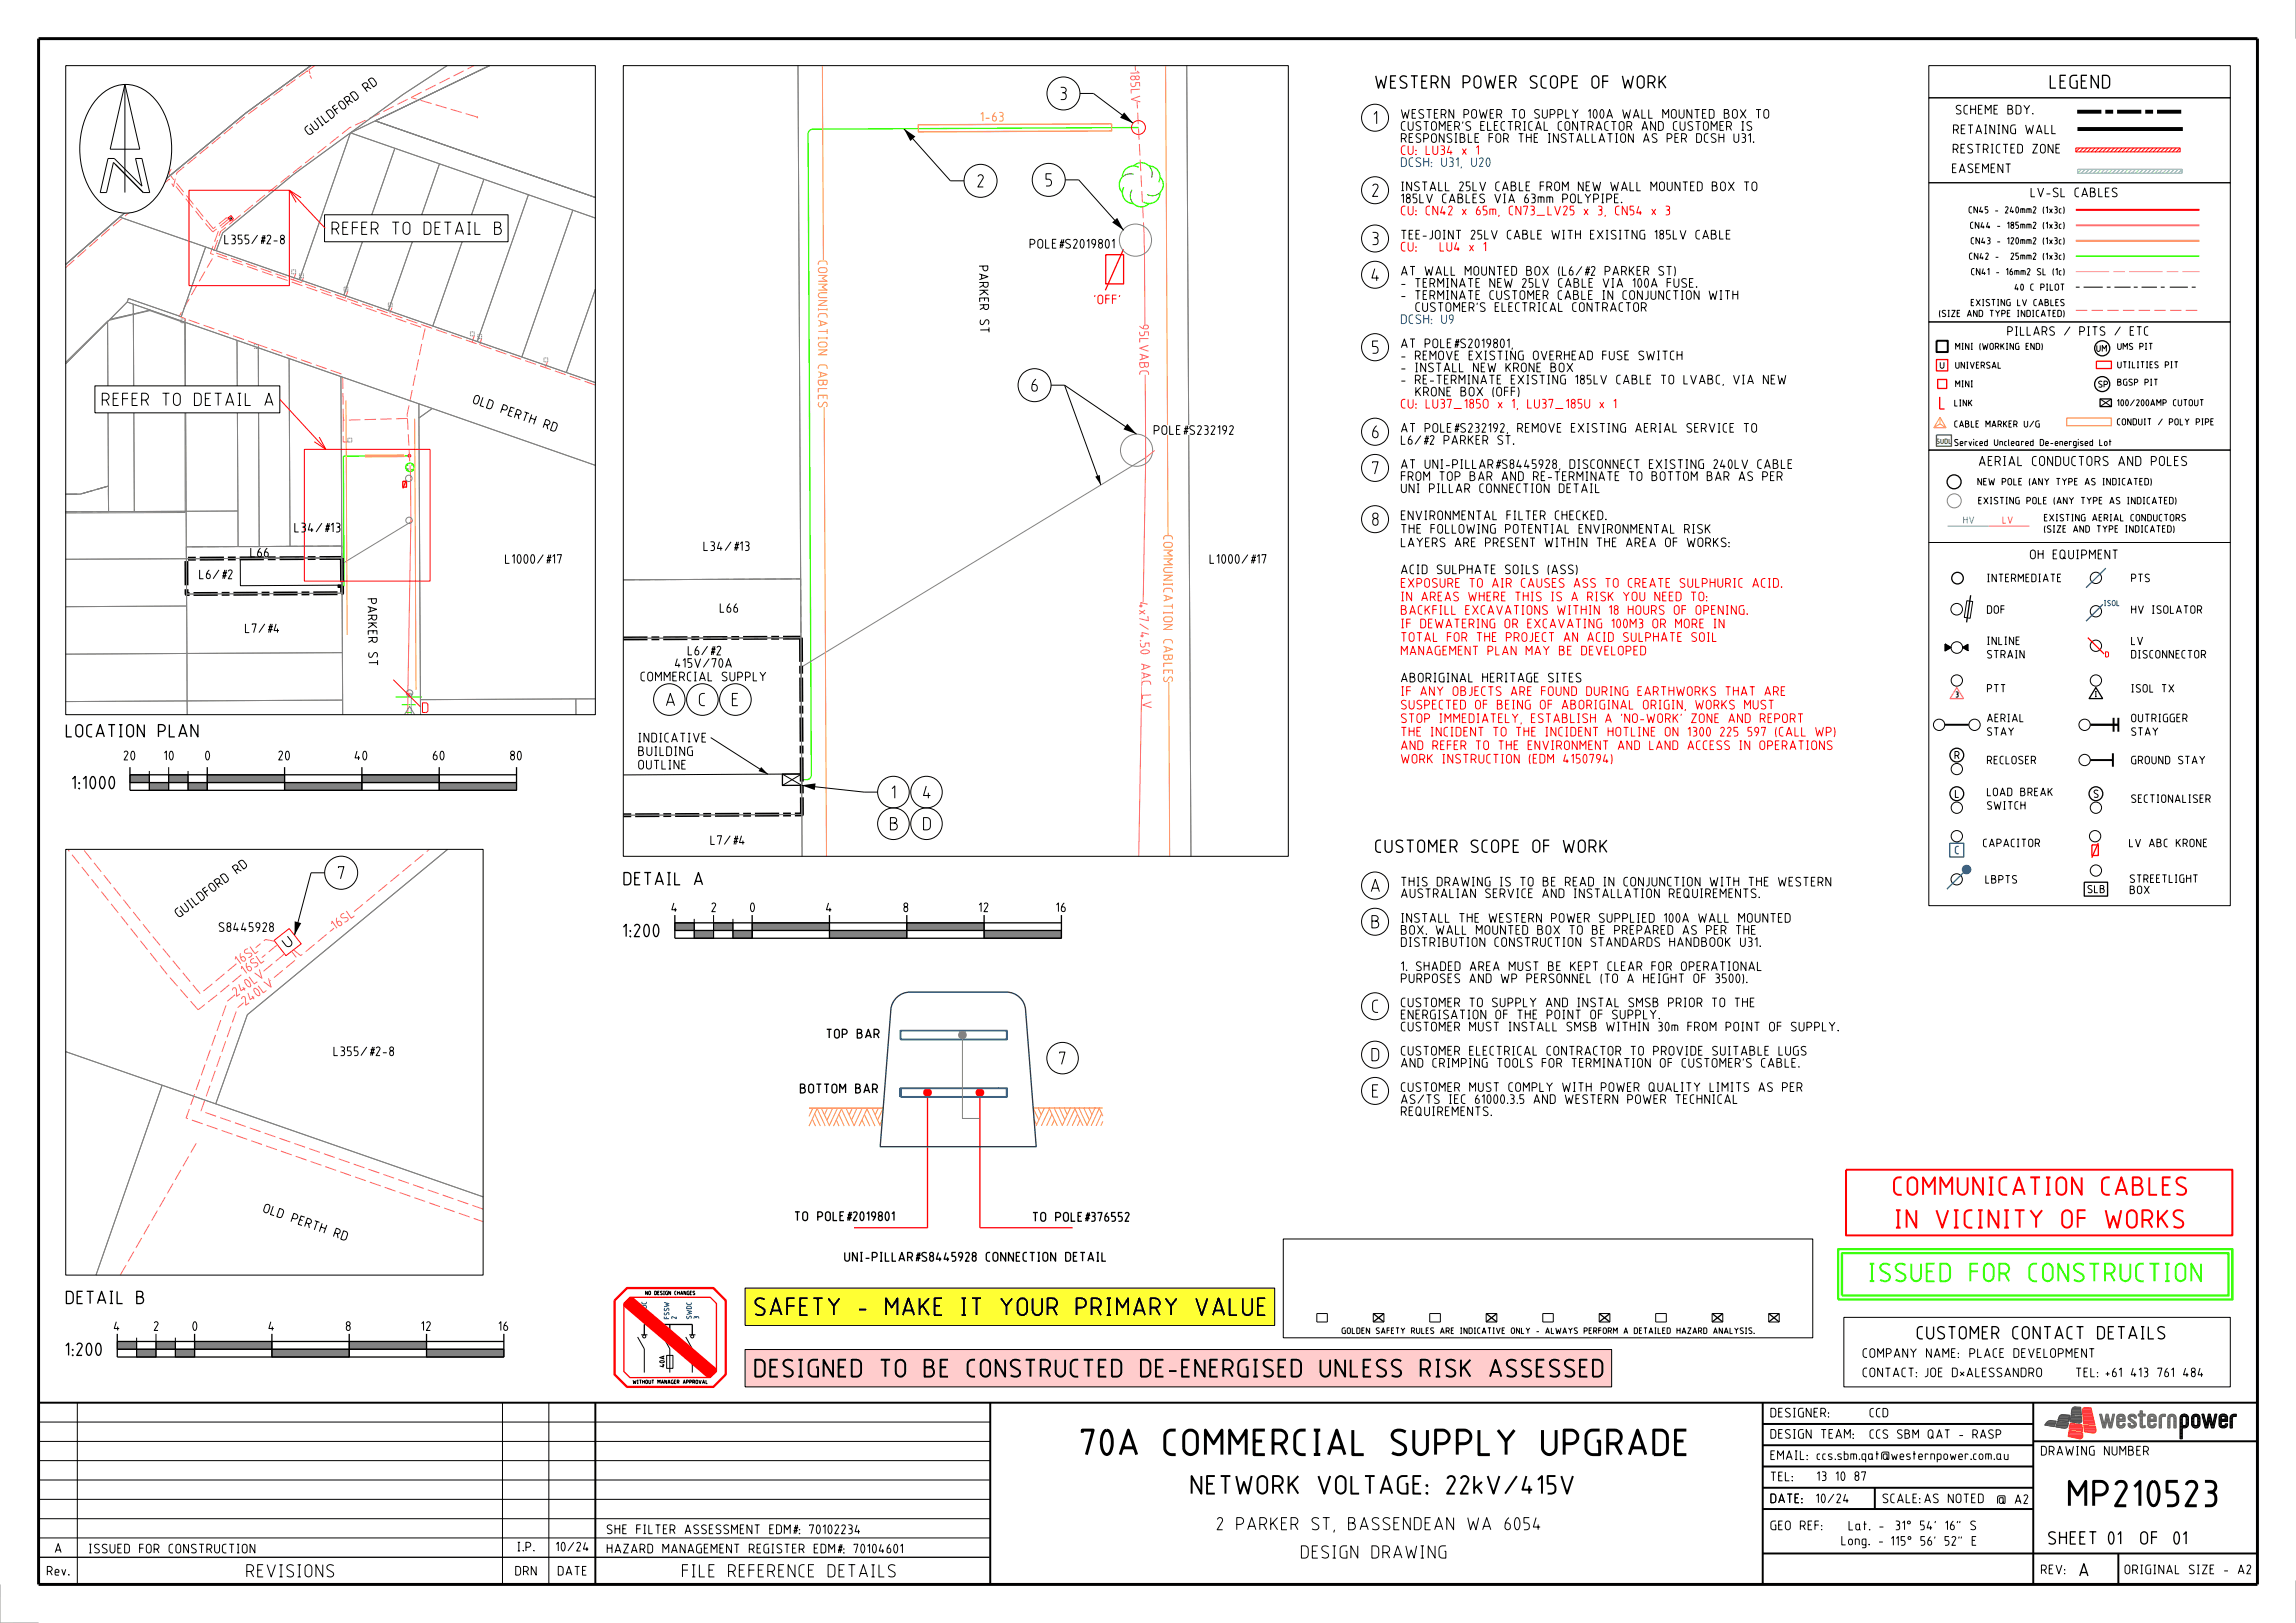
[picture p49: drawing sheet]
<svg xmlns="http://www.w3.org/2000/svg" width="594mm" height="420mm" viewBox="0 0 594 420" stroke-linecap="round" stroke-linejoin="round" font-family="sans-serif">
<defs><g id="words">
<g font-size="7">
<text x="274" y="376.7">70A COMMERCIAL SUPPLY UPGRADE</text>
<text x="532.5" y="390">MP210523</text>
</g>
<g font-size="5" fill="#f00">
<text x="489.8" y="309.4">COMMUNICATION CABLES</text>
<text x="490.3" y="317.9">IN VICINITY OF WORKS</text>
</g>
<text font-size="5" fill="#3f0" x="483.4" y="331.8">ISSUED FOR CONSTRUCTION</text>
<text font-size="5" x="292.2" y="386.7">NETWORK VOLTAGE: 22kV/415V</text>
<g font-size="4.8">
<text x="195.2" y="340.6">SAFETY - MAKE IT YOUR PRIMARY VALUE</text>
<text x="195.2" y="356.5">DESIGNED TO BE CONSTRUCTED DE-ENERGISED UNLESS RISK ASSESSED</text>
</g>
<text font-size="3.6" x="530.3" y="23">LEGEND</text>
<g font-size="3.5">
<text x="355.7" y="23">WESTERN POWER SCOPE OF WORK</text>
<text x="274.3" y="25.9">3</text>
<text x="355.3" y="32.2">1</text>
<text x="252.8" y="48.6">2</text>
<text x="270.4" y="48.3">5</text>
<text x="355" y="51">2</text>
<text x="85.7" y="60.8">REFER TO DETAIL B</text>
<text x="355" y="63.5">3</text>
<text x="354.8" y="72.8">4</text>
<text x="355" y="91.6">5</text>
<text x="266.8" y="101.4">6</text>
<text x="26.3" y="105.1">REFER TO DETAIL A</text>
<text x="355" y="113.5">6</text>
<text x="355" y="122.8">7</text>
<text x="355" y="136.1">8</text>
<text x="172.2" y="182.8">A</text>
<text x="180.8" y="182.8">C</text>
<text x="189.3" y="182.8">E</text>
<text x="17" y="190.8">LOCATION PLAN</text>
<text x="18.6" y="204.3">1:1000</text>
<text x="230.6" y="206.7">1</text>
<text x="238.8" y="206.7">4</text>
<text x="230.2" y="214.9">B</text>
<text x="238.8" y="214.9">D</text>
<text x="355.7" y="220.7">CUSTOMER SCOPE OF WORK</text>
<text x="87.4" y="227.6">7</text>
<text x="161.3" y="229.1">DETAIL A</text>
<text x="354.6" y="230.9">A</text>
<text x="161.1" y="242.6">1:200</text>
<text x="354.8" y="240.3">B</text>
<text x="355" y="262.2">C</text>
<text x="274" y="275.6">7</text>
<text x="354.8" y="274.7">D</text>
<text x="355" y="284.1">E</text>
<text x="17" y="337.5">DETAIL B</text>
<text x="495.9" y="346.6">CUSTOMER CONTACT DETAILS</text>
<text x="16.9" y="350.9">1:200</text>
<text x="298.7" y="396.1">2 PARKER ST, BASSENDEAN WA 6054</text>
<text x="529.9" y="399.7">SHEET</text>
<text x="545.3" y="399.7">01</text>
<text x="555.2" y="399.7">OF01</text>
<text x="321.1" y="403.4">DESIGN DRAWING</text>
<text x="537.9" y="408">A</text>
<text x="63.7" y="408.2">REVISIONS</text>
<text x="176.4" y="408.2">FILE REFERENCE DETAILS</text>
</g>
<text font-size="2.6" x="511.9" y="120.6">AERIAL CONDUCTORS AND POLES</text>
<g font-size="2.5">
<text x="95" y="23.9" transform="rotate(-37 95 23.9)">RD</text>
<text x="506" y="29.6">SCHEME BDY.</text>
<text x="80" y="35.2" transform="rotate(-37 80 35.2)">GUI LDFORD</text>
<text x="362.4" y="33.8">CUSTOMER'S ELECTRICAL CONTRACTOR AND CUSTOMER IS</text>
<text x="362.4" y="30.7">WESTERN POWER TO SUPPLY 100A WALL MOUNTED BOX TO</text>
<text x="505.3" y="34.7">RETAINING WALL</text>
<text x="362.4" y="37">RESPONSIBLE FOR THE INSTALLATION AS PER DCSH U31.</text>
<text x="505.2" y="39.7">RESTRICTED ZONE</text>
<text x="505" y="44.8">EASEMENT</text>
<text x="362.4" y="52.6">185LV CABLES VIA 63mm POLYPIPE.</text>
<text x="362.4" y="49.5">INSTALL 25LV CABLE FROM NEW WALL MOUNTED BOX TO</text>
<text x="525.3" y="51.1">LV-SL CABLES</text>
<text x="58" y="63.2">L355/#2-8</text>
<text x="266.4" y="64.3">POLE#S2019801</text>
<text x="362.4" y="62">TEE-JOINT 25LV CABLE WITH EXISITNG 185LV CABLE</text>
<text x="253.2" y="68.8" transform="rotate(89 253.2 68.8)">P A RKER</text>
<text x="362.4" y="71.3">AT WALL MOUNTED BOX (L6/#2 PARKER ST)</text>
<text x="362.4" y="77.6">- TERMINATE CUSTOMER CABLE IN CONJUNCTION WITH</text>
<text x="362.4" y="74.5">- TERMINATE NEW 25LV CABLE VIA 100A FUSE.</text>
<text x="253.4" y="82.6" transform="rotate(89 253.4 82.6)">S T</text>
<text x="364.1" y="80.7">CUSTOMER'S ELECTRICAL CONTRACTOR</text>
<text x="362.4" y="93.2">- REMOVE EXISTING OVERHEAD FUSE SWITCH</text>
<text x="362.4" y="90.1">AT POLE#S2019801,</text>
<text x="362.4" y="99.5">- RE-TERMINATE EXISTING 185LV CABLE TO LVABC, VIA NEW</text>
<text x="362.4" y="96.3">- INSTALL NEW KRONE BOX</text>
<text x="122.2" y="104.4" transform="rotate(19 122.2 104.4)">OLD</text>
<text x="129.4" y="106.9" transform="rotate(19 129.4 106.9)">P ERT H</text>
<text x="364.2" y="102.6">KRONE BOX (OFF)</text>
<text x="140.4" y="110.7" transform="rotate(19 140.4 110.7)">RD</text>
<text x="298.5" y="112.5">POLE#S232192</text>
<text x="362.4" y="112">AT POLE#S232192, REMOVE EXISTING AERIAL SERVICE TO</text>
<text x="362.4" y="115.1">L6/#2 PARKER ST.</text>
<text x="362.4" y="124.5">FROM TOP BAR AND RE-TERMINATE TO BOTTOM BAR AS PER</text>
<text x="362.4" y="121.3">AT UNI-PILLAR#S8445928, DISCONNECT EXISTING 240LV CABLE</text>
<text x="362.4" y="127.6">UNI PILLAR CONNECTION DETAIL</text>
<text x="76.1" y="137.8">L34/#13</text>
<text x="362.4" y="134.6">ENVIRONMENTAL FILTER CHECKED.</text>
<text x="182" y="142.6">L34/#13</text>
<text x="362.4" y="141.6">LAYERS ARE PRESENT WITHIN THE AREA OF WORKS:</text>
<text x="362.4" y="138.1">THE FOLLOWING POTENTIAL ENVIRONMENTAL RISK</text>
<text x="51.5" y="149.9">L6/#2</text>
<text x="64.8" y="144.2">L66</text>
<text x="130.7" y="145.9">L1000/#17</text>
<text x="312.9" y="145.9">L1000/#17</text>
<text x="362.4" y="148.6">ACID SULPHATE SOILS (ASS)</text>
<text x="525.2" y="144.7">OH EQUIPMENT</text>
<text x="95" y="154.9" transform="rotate(89 95 154.9)">P A RKER</text>
<text x="186.2" y="158.6">L66</text>
<text x="63.4" y="163.8">L7/#4</text>
<text x="95.2" y="168.8" transform="rotate(89 95.2 168.8)">S T</text>
<text x="174.6" y="172.8">415V/70A</text>
<text x="177.9" y="169.6">L6/#2</text>
<text x="165.7" y="176.3">COMMERCIAL SUPPLY</text>
<text x="362.4" y="176.6">ABORIGINAL HERITAGE SITES</text>
<text x="32" y="196.8">20</text>
<text x="42.4" y="196.8">10</text>
<text x="53.1" y="196.8">0</text>
<text x="72" y="196.8">20</text>
<text x="91.7" y="196.8">40</text>
<text x="112" y="196.8">60</text>
<text x="132" y="196.8">80</text>
<text x="165.1" y="195.6">BUILDING</text>
<text x="165.1" y="192.1">INDICATIVE</text>
<text x="165.1" y="199.1">OUTLINE</text>
<text x="183.8" y="218.6">L7/#4</text>
<text x="61.4" y="226.3" transform="rotate(-37 61.4 226.3)">RD</text>
<text x="362.4" y="232.4">AUSTRALIAN SERVICE AND INSTALLATION REQUIREMENTS.</text>
<text x="362.4" y="229.4">THIS DRAWING IS TO BE READ IN CONJUNCTION WITH THE WESTERN</text>
<text x="46.4" y="237.6" transform="rotate(-37 46.4 237.6)">GUI LDFORD</text>
<text x="173.7" y="236.1">4</text>
<text x="184" y="236.1">2</text>
<text x="194" y="236.1">0</text>
<text x="213.7" y="236.1">4</text>
<text x="233.7" y="236.1">8</text>
<text x="253.2" y="236.1">12</text>
<text x="273.2" y="236.1">16</text>
<text x="362.4" y="238.8">INSTALL THE WESTERN POWER SUPPLIED 100A WALL MOUNTED</text>
<text x="56.6" y="241.2">S8445928</text>
<text x="362.4" y="245">DISTRIBUTION CONSTRUCTION STANDARDS HANDBOOK U31.</text>
<text x="362.4" y="241.9">BOX. WALL MOUNTED BOX TO BE PREPARED AS PER THE</text>
<text x="362.4" y="251.3">1. SHADED AREA MUST BE KEPT CLEAR FOR OPERATIONAL</text>
<text x="362.4" y="254.4">PURPOSES AND WP PERSONNEL (TO A HEIGHT OF 3500).</text>
<text x="362.4" y="263.8">ENERGISATION OF THE POINT OF SUPPLY.</text>
<text x="362.4" y="260.7">CUSTOMER TO SUPPLY AND INSTAL SMSB PRIOR TO THE</text>
<text x="213.8" y="268.8">TOP BAR</text>
<text x="362.4" y="266.9">CUSTOMER MUST INSTALL SMSB WITHIN 30m FROM POINT OF SUPPLY.</text>
<text x="86.3" y="273.3">L355/#2-8</text>
<text x="362.4" y="273.2">CUSTOMER ELECTRICAL CONTRACTOR TO PROVIDE SUITABLE LUGS</text>
<text x="362.4" y="276.3">AND CRIMPING TOOLS FOR TERMINATION OF CUSTOMER'S CABLE.</text>
<text x="207" y="282.9">BOTTOM BAR</text>
<text x="362.4" y="285.7">AS/TS IEC 61000.3.5 AND WESTERN POWER TECHNICAL</text>
<text x="362.4" y="282.6">CUSTOMER MUST COMPLY WITH POWER QUALITY LIMITS AS PER</text>
<text x="362.4" y="288.8">REQUIREMENTS.</text>
<text x="67.9" y="313.7" transform="rotate(19 67.9 313.7)">OLD</text>
<text x="75.1" y="316.2" transform="rotate(19 75.1 316.2)">P ERT H</text>
<text x="205.5" y="316">TO POLE#2019801</text>
<text x="267.1" y="316.2">TO POLE#376552</text>
<text x="86.1" y="320.1" transform="rotate(19 86.1 320.1)">RD</text>
<text x="218.4" y="326.5">UNI-PILLAR#S8445928 CONNECTION DETAIL</text>
<text x="29.4" y="344.4">4</text>
<text x="39.8" y="344.4">2</text>
<text x="49.8" y="344.4">0</text>
<text x="69.4" y="344.4">4</text>
<text x="89.5" y="344.4">8</text>
<text x="108.9" y="344.4">12</text>
<text x="128.9" y="344.4">16</text>
<text x="481.9" y="351.4">COMPANY NAME: PLACE DEVELOPMENT</text>
<text x="481.9" y="356.4">CONTACT:JOE D’ALESSANDRO</text>
<text x="537" y="356.4">TEL:+61 413 761 484</text>
<text x="458" y="366.8">DESIGNER:</text>
<text x="458" y="377.8">EMAIL:ccs.sbm.qat@westernpower.com.au</text>
<text x="458" y="372.3">DESIGN TEAM:</text>
<text x="528" y="376.7">DRAWING NUMBER</text>
<text x="458" y="383.3">TEL:</text>
<text x="470" y="383.2">13 10 87</text>
<text x="458" y="389">DATE: 10/24</text>
<text x="458" y="389">DATE:</text>
<text x="487" y="389">SCALE:</text>
<text x="497.8" y="389">AS NOTED</text>
<text x="516.6" y="389.2">@ A2</text>
<text x="458" y="396">GEO REF:</text>
<text x="14.2" y="401.9">A</text>
<text x="23" y="402">ISSUED FOR CONSTRUCTION</text>
<text x="133.8" y="401.5">I.P.</text>
<text x="143.8" y="401.5">10/24</text>
<text x="157" y="397">SHE FILTER ASSESSMENT EDM#: 70102234</text>
<text x="157" y="402">HAZARD MANAGEMENT REGISTER EDM#: 70104601</text>
<text x="476.4" y="399.9">Long. -115° 56' 52&quot; E</text>
<text x="478.2" y="396">Lat. -31° 54' 16&quot; S</text>
<text x="12.1" y="407.7">Rev.</text>
<text x="133.3" y="407.7">DRN</text>
<text x="144.3" y="407.7">DATE</text>
<text x="528" y="407.4">REV:</text>
<text x="549.6" y="407.4">ORIGINAL SIZE - A2</text>
</g>
<g font-size="2.5" fill="#f66">
<text x="292.3" y="18.3" transform="rotate(88 292.3 18.3)">18</text>
<text x="292.4" y="21.3" transform="rotate(88 292.4 21.3)">5 LV</text>
<text x="294.7" y="84" transform="rotate(90 294.7 84)">95LVABC</text>
<text x="294.5" y="155.8" transform="rotate(88 294.5 155.8)">4 x 7 / 4 .5</text>
<text x="295" y="168.1" transform="rotate(88 295 168.1)">0</text>
<text x="295.1" y="171.7" transform="rotate(88 295.1 171.7)">A A C</text>
<text x="295.4" y="179.8" transform="rotate(88 295.4 179.8)">LV</text>
<text x="86.8" y="240.7" transform="rotate(-36 86.8 240.7)">16 S L</text>
<text x="61.9" y="249.9" transform="rotate(-36 61.9 249.9)">16 S L</text>
<text x="61.2" y="258" transform="rotate(-36 61.2 258)">2</text>
<text x="62.7" y="257" transform="rotate(-36 62.7 257)">4</text>
<text x="63.4" y="252.4" transform="rotate(-36 63.4 252.4)">16 S L</text>
<text x="64.3" y="255.8" transform="rotate(-36 64.3 255.8)">0 LV</text>
<text x="63.6" y="260.3" transform="rotate(-36 63.6 260.3)">2</text>
<text x="65" y="259.3" transform="rotate(-36 65 259.3)">4</text>
<text x="66.7" y="258.1" transform="rotate(-36 66.7 258.1)">0 LV</text>
</g>
<g font-size="2.5" fill="#ffa032">
<text x="253.6" y="31.5">1-63</text>
<text x="211.6" y="67.4" transform="rotate(90 211.6 67.4)">COMMUNICATION CABLES</text>
<text x="300.9" y="138.5" transform="rotate(90 300.9 138.5)">COMMUNICATION CABLES</text>
</g>
<g font-size="2.5" fill="#f00">
<text x="362.4" y="40.1">CU: LU34 x 1</text>
<text x="362.4" y="55.7">CU: CN42 x 65m, CN73_LV25 x 3, CN54 x 3</text>
<text x="362.4" y="65.1">CU:</text>
<text x="372.4" y="65.1">LU4 x 1</text>
<text x="283.1" y="78.7">'OFF'</text>
<text x="362.4" y="105.7">CU: LU37_185O x 1, LU37_185U x 1</text>
<text x="362.4" y="155.6">IN AREAS WHERE THIS IS A RISK YOU NEED TO:</text>
<text x="362.4" y="152.1">EXPOSURE TO AIR CAUSES ASS TO CREATE SULPHURIC ACID.</text>
<text x="362.4" y="159.1">BACKFILL EXCAVATIONS WITHIN 18 HOURS OF OPENING.</text>
<text x="362.4" y="166.1">TOTAL FOR THE PROJECT AN ACID SULPHATE SOIL</text>
<text x="362.4" y="162.6">IF DEWATERING OR EXCAVATING 100M3 OR MORE IN</text>
<text x="362.4" y="169.6">MANAGEMENT PLAN MAY BE DEVELOPED</text>
<text x="362.4" y="183.6">SUSPECTED OF BEING OF ABORIGINAL ORIGIN, WORKS MUST</text>
<text x="362.4" y="180.1">IF ANY OBJECTS ARE FOUND DURING EARTHWORKS THAT ARE</text>
<text x="362.4" y="190.6">THE INCIDENT TO THE INCIDENT HOTLINE ON 1300 225 597 (CALL WP)</text>
<text x="362.4" y="187.1">STOP IMMEDIATELY, ESTABLISH A 'NO-WORK' ZONE AND REPORT</text>
<text x="362.4" y="197.6">WORK INSTRUCTION (EDM 4150794)</text>
<text x="362.4" y="194.1">AND REFER TO THE ENVIRONMENT AND LAND ACCESS IN OPERATIONS</text>
</g>
<g font-size="2.5" fill="#0028fa">
<text x="362.4" y="43.2">DCSH: U31, U20</text>
<text x="362.4" y="83.8">DCSH: U9</text>
</g>
<g font-size="2.4">
<text x="519.3" y="86.9">PILLARS / PITS / ETC</text>
<text x="483.7" y="366.8">CCD</text>
<text x="483.7" y="372.3">CCS SBM QAT - RASP</text>
</g>
<g font-size="2.2">
<text x="514.1" y="150.6">INTERMEDIATE</text>
<text x="551.4" y="150.6">PTS</text>
<text x="514.1" y="158.8">DOF</text>
<text x="551.4" y="158.8">HV ISOLATOR</text>
<text x="514.1" y="166.9">INLINE</text>
<text x="551.4" y="166.9">LV</text>
<text x="514.1" y="170.4">STRAIN</text>
<text x="551.4" y="170.4">DISCONNECTOR</text>
<text x="514.1" y="179.2">PTT</text>
<text x="551.4" y="179.2">ISOL TX</text>
<text x="514.1" y="186.9">AERIAL</text>
<text x="514.1" y="190.4">STAY</text>
<text x="551.4" y="186.9">OUTRIGGER</text>
<text x="551.4" y="190.4">STAY</text>
<text x="514.1" y="197.8">RECLOSER</text>
<text x="551.4" y="197.8">GROUND STAY</text>
<text x="514.1" y="206">LOAD BREAK</text>
<text x="514.1" y="209.5">SWITCH</text>
<text x="551.4" y="207.8">SECTIONALISER</text>
<text x="513" y="219.2">CAPACITOR</text>
<text x="550.8" y="219.2">LV ABC KRONE</text>
<text x="513.6" y="228.6">LBPTS</text>
<text x="551" y="228.5">STREETLIGHT</text>
<text x="551" y="231.4">BOX</text>
</g>
<g font-size="2.1">
<text x="505.7" y="196.5">R</text>
<text x="505.8" y="206.5">L</text>
<text x="541.7" y="206.5">S</text>
<text x="540.1" y="231.1">SLB</text>
</g>
<text font-size="2.1" fill="#03f" x="505.8" y="221">C</text>
<g font-size="1.9">
<text x="511.6" y="125.6">NEW POLE (ANY TYPE AS INDICATED)</text>
<text x="511.8" y="130.5">EXISTING POLE (ANY TYPE AS INDICATED)</text>
<text x="528.8" y="137.8">(SIZE AND TYPE INDICATED)</text>
<text x="528.8" y="134.9">EXISTING AERIAL CONDUCTORS</text>
</g>
<text font-size="1.9" fill="#39f" x="507.9" y="135.5">HV</text>
<text font-size="1.9" fill="#f66" x="518.1" y="135.5">LV</text>
<g font-size="1.8">
<text x="509.3" y="55.2">CN45 - 240mm2 (1x3c)</text>
<text x="509.7" y="59.2">CN44 - 185mm2 (1x3c)</text>
<text x="509.9" y="63.2">CN43 - 120mm2 (1x3c)</text>
<text x="509.4" y="67.2">CN42 -</text>
<text x="510" y="71.2">CN41 - 16mm2 SL (1c)</text>
<text x="519.1" y="67.2">25mm2 (1x3c)</text>
<text x="521.2" y="75.2">40 C PILOT</text>
<text x="501.7" y="82">(SIZE AND TYPE INDICATED)</text>
<text x="509.9" y="79.2">EXISTING LV CABLES</text>
<text x="505.9" y="95.4">UNIVERSAL</text>
<text x="505.9" y="90.5">MINI (WORKING END)</text>
<text x="542.4" y="91">UM</text>
<text x="547.8" y="90.5">UMS PIT</text>
<text x="547.8" y="95.3">UTILITIES PIT</text>
<text x="505.9" y="100.2">MINI</text>
<text x="542.9" y="100.3">SP</text>
<text x="547.8" y="99.8">BGSP PIT</text>
<text x="505.6" y="105.2">LINK</text>
<text x="547.7" y="105.1">100/200AMP CUTOUT</text>
<text x="505.6" y="110.6">CABLE MARKER U/G</text>
<text x="547.7" y="110">CONDUIT / POLY PIPE</text>
<text x="505.6" y="115.4">Serviced Uncleared De-energised Lot</text>
</g>
<text font-size="1.6" x="347.1" y="345.2">GOLDEN SAFETY RULES ARE INDICATIVE ONLY - ALWAYS PERFORM A DETAILED HAZARD ANALYSIS.</text>
<text font-size="1.5" fill="#03f" x="544.4" y="156.8">ISOL</text>
<text font-size="1.5" fill="#f00" x="544.7" y="170.1">D</text>
<g font-size="1.5">
<text x="505.9" y="180.5">3</text>
<text x="541.9" y="180.4">I</text>
</g>
<text font-size="1.3" fill="#329932" x="501" y="114.8">SUDL</text>
<g font-size="1.3" fill="#0028fa">
<text x="167.3" y="341.1" transform="rotate(-90 167.3 341.1)">SWDC</text>
<text x="169.2" y="341.1" transform="rotate(-90 169.2 341.1)">1</text>
<text x="173.1" y="341.3" transform="rotate(-90 173.1 341.3)">FSSW</text>
<text x="175" y="341.3" transform="rotate(-90 175 341.3)">2</text>
<text x="178.9" y="341.3" transform="rotate(-90 178.9 341.3)">SWDC</text>
<text x="180.8" y="341.3" transform="rotate(-90 180.8 341.3)">3</text>
</g>
<text font-size="1.3" x="171.9" y="353.8" transform="rotate(-90 171.9 353.8)">40A</text>
<g font-size="1">
<text x="167" y="335.1">NO DESIGN CHANGES</text>
<text x="163.7" y="358.1">WITHOUT MANAGER APPROVAL</text>
</g>
</g></defs>
<path d="M332 320.6h137v25.6h-137zM340.7 339.9h2.7v2.2h-2.7zM355.3 339.9h2.7v2.2h-2.7zM369.9 339.9h2.7v2.2h-2.7zM384.5 339.9h2.7v2.2h-2.7zM399.1 339.9h2.7v2.2h-2.7zM413.7 339.9h2.8v2.2h-2.8zM428.3 339.9h2.8v2.2h-2.8zM442.9 339.9h2.8v2.2h-2.8zM457.6 339.9h2.7v2.2h-2.7z" fill="none" stroke="#000" stroke-width=".26"/>
<path d="M53.6 200.5h20v2h-20z" fill="#828282"/>
<path d="M53.6 200.5h20v2h-20z" fill="none" stroke="#000" stroke-width=".26"/>
<path d="M73.6 202.5h20v2h-20z" fill="#828282"/>
<path d="M73.6 202.5h20v2h-20z" fill="none" stroke="#000" stroke-width=".26"/>
<path d="M93.6 200.5h20v2h-20z" fill="#828282"/>
<path d="M93.6 200.5h20v2h-20z" fill="none" stroke="#000" stroke-width=".26"/>
<path d="M113.6 202.5h20v2h-20z" fill="#828282"/>
<path d="M113.6 202.5h20v2h-20z" fill="none" stroke="#000" stroke-width=".26"/>
<path d="M48.6 202.5h5v2h-5z" fill="#828282"/>
<path d="M48.6 202.5h5v2h-5z" fill="none" stroke="#000" stroke-width=".26"/>
<path d="M43.6 200.5h5v2h-5z" fill="#828282"/>
<path d="M43.6 200.5h5v2h-5z" fill="none" stroke="#000" stroke-width=".26"/>
<path d="M38.6 202.5h5v2h-5z" fill="#828282"/>
<path d="M38.6 202.5h5v2h-5z" fill="none" stroke="#000" stroke-width=".26"/>
<path d="M33.6 200.5h5v2h-5z" fill="#828282"/>
<path d="M33.6 200.5h5v2h-5zM179.1 349.1v6.1" fill="none" stroke="#000" stroke-width=".26"/>
<path d="M166.7 342.7h12.4" fill="none" stroke="#000" stroke-width=".34"/>
<path d="M194.6 238.8h20v2h-20z" fill="#828282"/>
<path d="M194.6 238.8h20v2h-20z" fill="none" stroke="#000" stroke-width=".26"/>
<path d="M214.6 240.8h20v2h-20z" fill="#828282"/>
<path d="M214.6 240.8h20v2h-20z" fill="none" stroke="#000" stroke-width=".26"/>
<path d="M234.6 238.8h20v2h-20z" fill="#828282"/>
<path d="M234.6 238.8h20v2h-20z" fill="none" stroke="#000" stroke-width=".26"/>
<path d="M254.6 240.8h20v2h-20z" fill="#828282"/>
<path d="M254.6 240.8h20v2h-20z" fill="none" stroke="#000" stroke-width=".26"/>
<path d="M189.6 240.8h5v2h-5z" fill="#828282"/>
<path d="M189.6 240.8h5v2h-5z" fill="none" stroke="#000" stroke-width=".26"/>
<path d="M184.6 238.8h5v2h-5z" fill="#828282"/>
<path d="M184.6 238.8h5v2h-5z" fill="none" stroke="#000" stroke-width=".26"/>
<path d="M179.6 240.8h5v2h-5z" fill="#828282"/>
<path d="M179.6 240.8h5v2h-5z" fill="none" stroke="#000" stroke-width=".26"/>
<path d="M174.6 238.8h5v2h-5z" fill="#828282"/>
<path d="M174.6 238.8h5v2h-5z" fill="none" stroke="#000" stroke-width=".26"/>
<path d="M50.3 347.2h20v2h-20z" fill="#828282"/>
<path d="M50.3 347.2h20v2h-20z" fill="none" stroke="#000" stroke-width=".26"/>
<path d="M70.3 349.2h20v2h-20z" fill="#828282"/>
<path d="M70.3 349.2h20v2h-20z" fill="none" stroke="#000" stroke-width=".26"/>
<path d="M90.3 347.2h20v2h-20z" fill="#828282"/>
<path d="M90.3 347.2h20v2h-20z" fill="none" stroke="#000" stroke-width=".26"/>
<path d="M110.3 349.2h20.1v2h-20.1z" fill="#828282"/>
<path d="M110.3 349.2h20.1v2h-20.1z" fill="none" stroke="#000" stroke-width=".26"/>
<path d="M45.4 349.2h4.9v2h-4.9z" fill="#828282"/>
<path d="M45.4 349.2h4.9v2h-4.9z" fill="none" stroke="#000" stroke-width=".26"/>
<path d="M40.4 347.2h5v2h-5z" fill="#828282"/>
<path d="M40.4 347.2h5v2h-5z" fill="none" stroke="#000" stroke-width=".26"/>
<path d="M35.3 349.2h5.1v2h-5.1z" fill="#828282"/>
<path d="M35.3 349.2h5.1v2h-5.1z" fill="none" stroke="#000" stroke-width=".26"/>
<path d="M30.3 347.2h5v2h-5z" fill="#828282"/>
<g fill="none" stroke="#000" stroke-width=".26">
<path d="M59.7 56.2l.1 .5-.4-.3M62.2 144.5l26.2-.1 .1 7-26.3 .2zM87.5 151.4l1 .6M88.5 151.4l-1 .6M161.3 165.2l45.9-.2 .2 35.3-46.1 .2M38.6 199.5v5M43.6 198.5v6M48.6 199.5v5M202.4 200.3l5 2.9M207.4 200.3l-5 3M74.4 242.3l.9 1.2a.9 .9 0 0 1-.1 1.3 .9 .9 0 0 1-1.3-.2l-1-1.2M30.3 347.2h5v2h-5z"/>
<path d="M477 340.9h100v18h-100z"/>
</g>
<g fill="none" stroke="#f00" stroke-width=".26">
<path d="M59 56.4l.8-.6 .6 .8-.8 .6zM101.7 175.9l7.1 7M109.3 181.9h.8l.5 .3 .1 1.6-.3 .5-1.1 .1zM70.9 243.4l3.9-3.1 3.1 3.9-3.9 3.1z"/>
<circle cx="294.5" cy="33" r="1.8"/>
<circle cx="105.9" cy="117.9" r=".36"/>
</g>
<g fill="none" stroke="#f66" stroke-width=".26" stroke-dasharray="3 1.1" stroke-linecap="butt">
<path d="M81.4 17l-1.5 1.1 .7 2.2M293.7 17l2.3 43.4M123.3 30.3l-16.9-5.1M55.2 59.2l-11.5-14.3M59 56.5l-.5-.1-3.3 2.8M59.2 56.7l-4.1 3.3M59.5 57.1l-2.9 2.5-2.2 6 55.6 19.4M60 56.9l.4 .3 8-6.6 22.1-17.6 6.2-2.9 25.9-13.1M17 69.2l11.3-9.9 15.5-13 1.1 2 .9-3.6 17.9-14.8 15.8-11.6 1.1 2M55.1 60l-9.5-11.7h-.7M76.5 70.9l-.6 1.5M78.5 71.9l-.5 1.3"/>
<path d="M89.4 77.2l-34.2-12 1.9-5.3 3.1-2.6-.3-.3M90 75.3l-.7 1.8M101.4 79.6l-.5 1.5M48 82.5l-1.6-.6 8.6-15M48 82.5l-.2 1M66.9 89.2l-18.9-6.7M66.9 89.2l-.1 1M110 85l-4.7 22.2 .1 1.1M122.7 86.9l-.6 1.6M124.6 87.6l-.5 1.6M141.6 93.8l-.5 1.4M154 99.6l-64.6-22.4"/>
<path d="M88.8 108.7l-.1-11.8-21.8-7.7M88.8 108.7v5.7h2.2M105.4 108.3l-16.6 .4M105.4 108.3l.8 15.1M51.8 257.2l-12.5-15.2-17.7-22.2M71 243.6l-2.3-.5-16.9 14.1M71.9 244.6l-.5 .2-15.6 12.9-4.5 3.6M73.6 246.8l-14.7 12.2-10.7 30.3 76.8 26.8M75.9 245.8l1.9 1.5 33.3-27.5M51.3 261.3l-8.1-9.2-25.7-32.3M125 312.9l-73-25.4 9.5-26.7 15.4-12.7-1.5-1.9M31.1 330l19.7-34.1"/>
</g>
<g fill="none" stroke="#828282" stroke-width=".26">
<path d="M206.4 17l.8 132.8-45.9 .3 45.9-.3 .3 61-46.2 .2 46.2-.2v10.8zM307 17l1.1 204.6M90.7 34.4l11.5 4-13.2 38-11.5-4zM102.2 38.4l11.5 4-13.2 38-11.5-4zM42.7 44.2v.4M42.7 44.7l.1 .2M42.8 43.9l-.1 .1M43 43.9h.4M43 44.9h.4M43.5 43.9l.2 .1M43.7 44.2v.4M43.7 44.7l-.2 .2"/>
<path d="M113.7 42.4l11.5 4-13.2 38-11.5-4zM125.2 46.4l11.5 4-13.2 38-11.5-4zM136.7 50.4l11.5 4-13.2 38-11.5-4zM32.9 78.2l1.6 .5v2.6l-6 1.3zM34.5 78.7l4.4 1.5-4.4 1.1zM57.6 60.3l18.3-15.1 14.8-10.8-13.2 38-21.5-7.5zM75.5 70.2v.3M75.5 70.7l.1 .2M75.6 69.8l-.1 .2M75.8 69.8h.3M75.8 70.9h.3M76.3 69.8l.2 .2"/>
<path d="M76.5 70.2v.3M76.5 70.7l-.2 .2M77.5 71.2v.3M77.5 71.7l.1 .2M77.6 70.9l-.1 .1M77.8 70.9h.3M77.8 71.9h.3M78.3 70.9l.2 .1M78.5 71.2v.3M78.5 71.7l-.2 .2M89 74.7v.3M89 75.2l.2 .1"/>
<path d="M89.2 74.3l-.2 .2M89.3 74.3h.4M89.3 75.3h.4M89.9 74.3l.1 .2M90 74.7v.3M90 75.2l-.1 .1M100.5 78.7v.4M100.5 79.3l.1 .1M100.6 78.4l-.1 .2M100.8 78.4h.3M100.8 79.4h.3M101.3 78.4l.2 .2"/>
<path d="M101.5 78.7v.4M101.5 79.3l-.2 .1M17 93.7l11-10.7 10.8-2.6 9 3.2 .1 49-30.9 .2M28.5 82.6l6-1.3 .2 51.1h-6.6l-.3-49.1zM34.5 81.3l4.4-1.1 9 3.2 .3 48.9-13.5 .1zM46.8 82.8v.4M46.8 83.3l.2 .2M47 82.5l-.2 .2M47.1 82.5h.4M47.1 83.5h.4M47.7 82.5l.1 .2M47.8 82.8v.4"/>
<path d="M47.8 83.3l-.1 .2M47.9 83.4l13.4 4.7 .3 44.1-13.4 .1zM61.3 88.1l5.5 1.9 .3 51.4h-5.5zM65.8 89.5v.3M65.8 90l.2 .2M66 89.2l-.2 .1M66.1 89.2h.4M66.1 90.2h.4M66.6 89.2l.2 .1M66.8 90l8 2.8 .2 48.6h-7.9zM66.8 89.5v.3M66.8 90l-.2 .2"/>
<path d="M74.8 92.8l13.4 4.7 .2 43.8-13.4 .1zM88.2 97.5l20.2 7 .4 80.4v-3.8l40.2-.2v4v-4h5l-45.2 .2-.4-72.9 3.4-2.5 42.2 14.7-121.1-42.2 .3-1 13.7 4.8 6.3-18.1 100.8 35.1-7.5-2.6 7.5-21.6-7.5 21.6-11.5-4 13.2-38 5.8 2-63.3-22 6.4-3.1 56.9 19.8-56.9-19.8 29.5-14.3-35.9 17.4 13.5-9.9 11.5-7.5-11.5 7.5-28.3 20.7-18.3 15.1-1.6 4.6-25-8.7 32.5-26.9 16.9-12.3-16.9 12.3-32.5 26.9-14 12.2 14-12.2 22.2 7.7-6.3 18.1-13.7-4.8-.3 1-15.9 15.9 10.8-10.8 .2 42.5-7.2 2.1h-3.8h3.8l7.2-2.1 .1 6.6-11.1 .1 31.2-.2M88.2 97.5l.5 87.4v-3.7l-40.3 .2v3.5v-3.5l-31.4 .2 31.4-.2v-12.3l-31.4 .2 31.4-.2-.1-12.3-31.3 .2 31.3-.2-.1-12.2-31.2 .1 31.2-.1v-12.3M121.7 86.2v.4M121.7 86.7l.2 .2M121.9 85.9l-.2 .2M122 85.9h.4M122 86.9h.4M122.6 85.9l.1 .2M122.7 86.2v.4M122.7 86.7l-.1 .2M123.6 86.9v.3"/>
<path d="M123.6 87.4l.2 .2M123.8 86.6l-.2 .1M123.9 86.6h.4M123.9 87.6h.4M124.5 86.6l.1 .1M124.6 86.9v.3M124.6 87.4l-.1 .2M140.7 93v.3M140.7 93.5l.2 .1M140.9 92.6l-.2 .2M141 92.6h.4M141 93.6h.4"/>
<path d="M141.5 92.6l.2 .2M141.7 93v.3M141.7 93.5l-.2 .1M90 113.7v.4M90 114.2l.2 .2M90.2 113.4l-.2 .1M90.3 113.4h.4M90.3 114.4h.4M90.8 113.4l.2 .1M91 113.7v.4M91 114.2l-.2 .2M108.4 104.5l3.4 1.2-3.4 2.5z"/>
<path d="M296.4 118.4l-89.2 54.3M48.2 132.3l13.4-.1v9.2l-13.4 .1zM106.3 135.1l-17.9 10.8M48.2 141.5l40.2-.2v3.1l-40.2 .2zM48.2 144.6l40.2-.2 .1 9.1-40.2 .2zM48.3 153.7l40.2-.2 .1 15.4-40.2 .2zM48.4 169.1l40.2-.2 .1 12.3-40.3 .2zM207.2 165l-45.9 .2M104.6 184.9l1.4-2.1 1.3 2.1M17 272.2l24.9 8.6-17.1 49.2 17.1-49.2 83.1 28.9-69.2-24 8.2-23.1 51.8-42.8-51.8 42.8-8.2 23.1z"/>
<circle cx="293.8" cy="62.1" r="4.2"/>
<circle cx="294" cy="116.5" r="4.2"/>
<circle cx="105.8" cy="123.8" r=".84"/>
<circle cx="105.8" cy="134.7" r=".83"/>
<circle cx="106" cy="179.4" r=".83"/>
</g>
<g fill="none" stroke="#28ff00" stroke-width=".34">
<path d="M294.5 33l-84.2 .4a1.22 1.22 0 0 0-1.2 1.3l.8 165.8a1.26 1.26 0 0 1-1.2 1.3h-1.3M290.4 49.8a2.89 2.89 0 0 0 2.8 2.9 2.81 2.81 0 0 0 4.1 0M290.7 48.5l-.3 1.3M293.2 43l1.4 .3M293.2 43a2.81 2.81 0 0 1 4.1 0 2.83 2.83 0 0 1 2.8 2.8M293.2 43a2.89 2.89 0 0 0-2.8 2.8 2.9 2.9 0 0 0 0 4M300.1 45.8l-.3 1.3M300.1 45.8a2.81 2.81 0 0 1 0 4 2.84 2.84 0 0 1-4.3 2.5M105.7 120h.2M105.7 120l.6-.2 .5 .2 .2 .5M105.7 120l-.5 .2-.2 .5 .1 .6M105.9 118l-17 .1 .1 33.4-.1 .2h-.4"/>
<path d="M105.1 121.3l.3 .5 .5 .2 .6-.1M105.2 121.1l-.1 .2M107 120.5a.84 .84 0 0 1 .1 1 .84 .84 0 0 1-.9 .3M107 120.5v.3"/>
</g>
<path d="M292.9 49.1a2.83 2.83 0 0 0 .3 3.6M293.3 45.1h-1.6l-1.3 .7M297.3 43a2.8 2.8 0 0 1 .6 2.9M300.1 49.8a2.84 2.84 0 0 1-3.3 .5M106.5 120l.1 .6M105.6 121.2l.1 .7M105.7 120.4l-.6 .1M107 121.3l-.6 .1" fill="none" stroke="#090" stroke-width=".26"/>
<path d="M87.5 151.4h1v.6h-1zM33.6 198.5v6h100v-6M53.6 198.5v6M73.6 198.5v6M93.6 198.5v6M113.6 198.5v6M33.6 200.5h100M33.6 202.5h100M202.4 200.3h5v2.9l-5 .1z" fill="none" stroke="#000" stroke-width=".34"/>
<path d="M237.6 32.3l50-.3v1.9l-50 .2zM94.5 117.8h10v.3l-10 .1z" fill="none" stroke="#ffa032" stroke-width=".34"/>
<path d="M212.8 17l1 204.6M301.6 17l1 204.6M89.5 103.7l.3 60.6M107.3 108.4l.3 70.1" fill="none" stroke="#ffa032" stroke-width=".26"/>
<path d="M286.1 65.9h4.6v7.6h-4.6zM290.7 64.5l-4.7 10.6M104.2 124.5h1v1.6h-1zM105.1 124.3l-.9 2.1" fill="none" stroke="#f00" stroke-width=".34"/>
<path d="M88.4 144.4l.1 9.1-40.2 .2-.1-9.1 40.2-.2M161.3 165.2l45.9-.2M207.2 165l.3 45.8-46.2 .2" fill="none" stroke="#000" stroke-width="1" stroke-dasharray="6.3 1 2 1" stroke-linecap="butt"/>
<path d="M105.8 179.4v1M102.3 180.4h6.9M103.9 182.4h3.7M105 184.4h1.5" fill="none" stroke="#28ff00" stroke-width=".26"/>
<path d="M105.8 179.4l.2 .4M106 179.8l.4-.4v5.5" fill="none" stroke="#39f" stroke-width=".26"/>
<path d="M123.6 30.2l-.3 .1 .3 .3M44.3 43.7l-.6 1.2M296 60.4l.4 58M296.4 118.4l-1.8 103.2M298.7 116.6l-2.3 1.8M106.2 123.4l.1 11.7M106.3 135.1l-.8 44.5M106.8 134.7l-.5 .4M105.5 179.6v5.3M105.5 179.6l.2 .3 .3-.1M106.2 179.3l-.7 .3" fill="none" stroke="#f66" stroke-width=".26"/>
<path d="M17 127.9h3.8l7.2-2.1 .1 6.6M28.1 132.4l-11.1 .1M88.4 144.4l-40.2 .2v-3.1l40.2-.2v3.1M161.3 150.1l45.9-.3v15.2M207.2 165l-45.9 .2" fill="none" stroke="#828282" stroke-width=".26" stroke-dasharray="3 1.1" stroke-linecap="butt"/>
<path d="M192.8 333.3h137v9.7h-137z" fill="#ff3"/>
<path d="M192.8 333.3h137v9.7h-137z" fill="none" stroke="#000" stroke-width=".26"/>
<path d="M192.8 349.2h224.1v9.7h-224.1z" fill="#fcc"/>
<g fill="none" stroke="#000" stroke-width=".26">
<path d="M179.6 237.8v5M184.6 236.8v6M189.6 237.8v5M165 346l1.7 3.1v6.1M165.9 345.4h1.6M171.6 346l1.7 3.1v6.1M172.5 350.7h1.6v3.4h-1.6zM172.5 345.4h1.6M177.4 346l1.7 3.1M178.3 345.4h1.6M192.8 349.2h224.1v9.7h-224.1zM10 368h246.2"/>
<path d="M10 373h246.2M10 378h246.2M20 363v47M130 363v47M142 363v47M564 372.2h.6M564 372h.6M564 371.7h.6M564 371.6h.6M564 371.4h.6M564 371.1h.6M564 371h.6"/>
<path d="M564 370.8h.6M564 370.5h.6M564 370.4h.6M564 370.2h.6M564 369.9h.6M564 369.8h.6M564 369.6h.6M564 369.3h1.7M564 369.2h2M564 369h2.1M564 368.7h.7M564 368.6h.6"/>
<path d="M564 368.4h.6M564 368.1h.6M564 368h.6M564 367.8h.6M564 367.5h.6M564 367.3h.6M564 367.2h.6M564 366.9h.6M564 366.7h.6M564.1 366.6h.8M564.2 366.3h1.8M564.3 366.2a1.1 1.1 0 0 1 1.2-.2 1.1 1.1 0 0 1 .7 1v1.5a1.1 1.1 0 0 1-1.6 .9v2.9h-.6v-5.4z"/>
<path d="M564.4 366.1h1.4M564.6 366.7l.4-.1 .5 .1 .1 1.8-.2 .4-.8-.2zM564.9 366h.4M565.2 366.6h.9M565.5 368.7h.7M565.5 366.7h.7M565.6 368.6h.6M565.6 368.4h.6M565.6 368.1h.6M565.6 368h.6M565.6 367.8h.6M565.6 367.5h.6"/>
<path d="M565.6 367.3h.6M565.6 367.2h.6M565.6 366.9h.6M567 368.7h.6M567 368.5h.6M567 368.3h.6M567 368.1h.6M567 367.9h.6M567 367.7h.6M567 367.5h.6M567 367.3h.6M567 367.1h.6"/>
<path d="M567 366.9h.6M567 366.7h.7M567.1 368.9h.7M567.1 366.5h2M567.2 369.1h1.8M567.2 366.3h1.7M567.3 366.2a1.11 1.11 0 0 1 1.2-.2 1.11 1.11 0 0 1 .7 1v1.5a1.1 1.1 0 0 1-1.1 1 1.1 1.1 0 0 1-1.1-1v-1.6zM567.3 369.3h1.6M567.5 366.1h1.2M567.6 366.7l.4-.1 .5 .1 .1 1.8-.2 .4-.8-.2zM567.7 369.5h.8M568.4 368.9h.7"/>
<path d="M568.5 366.7h.6M568.5 368.7h.7M568.6 368.5h.6M568.6 368.3h.6M568.6 368.1h.6M568.6 367.9h.6M568.6 367.7h.6M568.6 367.5h.6M568.6 367.3h.6M568.6 367.1h.6M568.6 366.9h.6M569.6 366h.6l.6 2.7 .5-2.7h.5l.7 2.6 .5-2.6h.5l-.7 3.5h-.7l-.5-2.1-.5 2.1h-.6z"/>
<path d="M569.6 366h.6M569.7 366.2h.5M569.7 366.4h.6M569.8 366.6h.5M569.8 366.8h.6M569.9 367h.5M569.9 367.2h.6M570 367.4h.5M570.1 367.6h.5M570.1 367.8h.5M570.1 368h.6M570.2 368.2h.5"/>
<path d="M570.2 368.4h.6M570.3 368.6h1M570.3 368.8h1M570.4 369h.9M570.4 369.2h.8M570.5 369.4h.6M570.9 368.4h.5M570.9 368.2h.5M570.9 368h.6M571 367.8h.5M571 367.6h.5M571 367.4h1.2"/>
<path d="M571.1 367.2h1M571.1 367h1M571.2 366.8h.8M571.2 366.6h.8M571.3 366.4h.7M571.3 366.2h.6M571.3 366h.6M571.6 367.6h.6M571.7 367.8h.6M571.7 368h.6M571.8 368.2h.5M571.9 368.4h.5"/>
<path d="M571.9 368.6h1M572 368.8h.9M572 369h.9M572.1 369.2h.7M572.1 369.4h.7M572.5 368.4h.5M572.6 368.2h.5M572.6 368h.5M572.6 367.8h.5M572.7 367.6h.5M572.7 367.4h.5M572.8 367.2h.5"/>
<path d="M572.8 367h.5M572.8 366.8h.5M572.9 366.6h.5M572.9 366.4h.5M573 366.2h.5M573 366h.5M574.1 368.6h.6M574.1 368.2h.6M574.1 368h.6M574.1 367.8h2.2M574.1 367.6h2.2M574.1 367.2h.6"/>
<path d="M574.1 368.4h.6M574.1 367.4h2.2M574.1 367h.6M574.1 366.8h.6M574.1 366.6h.8M574.1 368.8h.6M574.1 369h2.1M574.2 366.4h2M574.3 369.2h1.8M574.3 366.2l.7-.2a1.03 1.03 0 0 1 1.3 .8v1.1h-1.6v.7l.1 .3h.6l.3-.1v-.3h.6a1.12 1.12 0 0 1-1 1 1.12 1.12 0 0 1-1.2-.9v-1.8zM574.4 366.2h1.6M574.5 369.4h1.4"/>
<path d="M574.7 366.7l.8-.1 .2 .7h-1zM574.7 366h.9M575.5 366.6h.7M575.6 368.8h.7M575.7 367.2h.6M575.7 367h.6M575.7 366.8h.6M575.7 368.6h.6M576.9 369.5h.6M576.9 369.3h.6M576.9 369.1h.6M576.9 368.9h.6"/>
<path d="M576.9 368.7h.6M576.9 368.5h.6M576.9 368.3h.6M576.9 368.1h.6M576.9 367.9h.6M576.9 367.7h.6M576.9 367.5h.6M576.9 367.3h.6M576.9 367.1h.6M576.9 366.9h.7M577 366.7h.7M577.1 366.5h1.5"/>
<path d="M577.1 366.4a1.44 1.44 0 0 1 1.5-.4v.6h-.8l-.3 .3v2.6h-.6v-2.6zM577.2 366.3h1.4M577.5 366.1h1.1M10 383h246M10 388h246.2M10 393h246.2M10 398h246.2"/>
<circle cx="166.7" cy="345.8" r=".41"/>
<circle cx="173.3" cy="345.8" r=".41"/>
<circle cx="179.1" cy="345.8" r=".4"/>
</g>
<path d="M162.2 333.3h22.4l3.1 3.2v19.2l-3.1 3.2h-22.4l-3.2-3.2v-19.2z" fill="none" stroke="#f00" stroke-width=".59"/>
<path d="M161.4 337.3l1.6-1.6h20.8l1.5 1.6v17.6l-1.5 1.6h-20.8l-1.6-1.6z" fill="none" stroke="#f00" stroke-width=".34"/>
<path d="M174.6 238.8h100M174.6 236.8v6h100v-6M194.6 236.8v6M214.6 236.8v6M234.6 236.8v6M254.6 236.8v6M174.6 240.8h100M166.7 342.7v2.7M173.3 342.7v2.7M179.1 342.7v2.7M10 403h246" fill="none" stroke="#000" stroke-width=".34"/>
<g fill="none" stroke="#000" stroke-width=".51">
<path d="M10 363h574M154 363v47M256.2 363v47M456 363v47M456 368.5h70M456 374h70M456 379.5h70M526 363v47M526 373h58M456 385h70M456 390.5h70M485 385v5.5"/>
<path d="M456 402h128M548 402v8"/>
</g>
<path d="M10 10h574v400h-574z" fill="none" stroke="#000" stroke-width=".76" stroke-linecap="butt"/>
<g fill="none" stroke="#4d4d4d" stroke-width=".26">
<path d="M529 368.8h2.6M529.1 368.6h2.6M529.3 368.4h2.5M529.4 368.2h2.4M529.6 368l.2-.2a2.65 2.65 0 0 1 2.2 0l-.5 1.4-2.5-.4zM529.6 368h2.3M529.8 367.8h2.2M530.2 369h1.3M531.5 369.2h.1M531.9 369.1h3.1M532 369.3h2.8M532 368.9h3"/>
<path d="M532 368.7h3.1M532.1 368.5h3M532.2 368.3h2.9M532.2 368.1h2M532.3 367.8l2.8 .4a1.15 1.15 0 0 1-1.1 1.4l-2.2-.4zM532.3 367.9h.4M532.4 367.5h2.8M532.5 367.3h2.8M532.6 367.1h2.7M532.7 366.9h2.6M532.7 366.7h2.7M532.8 366.5h2.6"/>
<path d="M533 366.3l.6-.2 1.8 .2-.2 1.6-2.8-.4zM533 366.3h2.3M533.2 369.5h1.5M533.4 367.7h1.8M535 367.9h.2M535.2 367.9l.2-1.6-.2 1.6M535.6 367.8h3M535.6 367.6h3M535.6 367.4h3M535.7 367.2h2.9M535.7 367h2.8M535.7 366.8h2.8"/>
<path d="M535.7 366.6h2.8M535.8 366.3l2.7 .3 .1 1a.6 .6 0 0 1-.7 .6l-2.3-.3zM535.8 366.4h1M535.8 365.9h2.6M535.9 365.7h2.5M535.9 365.5h2.5M535.9 365.3h2.5M535.9 365.1h2.5M536 364.9h2.4M536 364.7h2.3M536.1 364.5h2.2M536.1 368h2.3"/>
<path d="M536.2 364.3h2.1M536.3 364.3l.5-.2 1.5 .1 .2 2-2.7-.2 .2-1.2zM536.6 364.1h.5M537.1 366.1h1.3M537.7 368.2h.5"/>
</g>
<g fill="none" stroke="#c60" stroke-width=".26">
<path d="M535.1 371.7h3.8M535.1 371.5h3.8M535.1 371.3h3.8M535.2 371.1h3.6M535.2 370.9h3.6M535.2 370.7h3.2M535.2 370.5h2M535.3 370.2l3.5 .6 .1 .8a.74 .74 0 0 1-.9 .7l-2.9-.6zM535.3 370.3h.7M535.3 369.8h3.4M535.3 369.6h3.4M535.4 369.4h3.3"/>
<path d="M535.4 369.2h3.3M535.4 369h3.3M535.4 368.8h3.3M535.5 368.6h2.2M535.5 368.5l.5-.2 2.7 .4 .1 1.7-3.5-.6zM535.7 368.4h.6M535.9 371.9h2.9M536 370h2.8M536.9 372.1h1.8M537.2 370.2h1.6M537.9 372.3h.5M538.4 370.4h.4"/>
<path d="M538.7 365.1h2.5M538.7 364.9h2.4M538.8 365.5h2.5M538.8 365.3h2.4M538.8 364.7h2.3M538.8 365.9h2.5M538.8 365.7h2.5M538.8 366.3h2.6M538.8 366.1h2.6M538.9 366.7h2.6M538.9 366.5h2.6M538.9 364.5h2.1"/>
<path d="M538.9 366.9h2.7M538.9 364.4l.5-.2 1.6 .1 1 4.5-3-.4-.3-3.4zM538.9 367.3h2.8M538.9 367.1h2.7M539 367.7h2.8M539 367.5h2.7M539 368.1h2.9M539 367.9h2.8M539 368.3h2.9M539.1 368.7l3 .5a1.26 1.26 0 0 1-.1 1.5l-.6 .2-2.1-.4zM539.1 369.1h2.7M539.1 368.9h1.2"/>
<path d="M539.1 364.3h1.4M539.2 369.5h3M539.2 369.3h2.9M539.2 369.9h3.1M539.2 369.7h3.1M539.2 370.1h3.1M539.3 370.3h3M539.4 370.5h2.8M539.8 368.5h2.1M540.6 370.7h1.4M541.4 368.7h.6"/>
</g>
<g fill="none" stroke="#666" stroke-width=".26">
<path d="M543.2 366h.5l.7 2.7 .5-2.7h.5l.6 2.6 .6-2.6h.5l-.8 3.5h-.6l-.6-2.1-.4 2.1h-.6zM543.2 366.1h.6M543.3 366.3h.5M543.3 366.5h.5M543.3 366.7h.6M543.4 366.9h.5M543.5 367.1h.5M543.5 367.3h.6M543.6 367.5h.5M543.6 367.7h.6M543.7 367.9h.5M543.7 368.1h.6"/>
<path d="M543.8 368.3h.5M543.8 368.5h.5M543.8 368.7h1.1M543.9 368.9h.9M543.9 369.1h.9M544 369.3h.7M544.4 368.5h.5M544.4 368.3h.5M544.5 368.1h.5M544.5 367.9h.5M544.5 367.7h.6M544.6 367.5h1.1"/>
<path d="M544.6 367.3h1.1M544.7 367.1h.9M544.7 366.9h.9M544.7 366.7h.9M544.8 366.5h.7M544.8 366.3h.7M544.8 366.1h.6M545.2 367.7h.6M545.3 367.9h.6M545.3 368.1h.6M545.4 368.3h.5M545.4 368.5h1.1"/>
<path d="M545.5 368.7h1M545.5 368.9h1M545.6 369.1h.8M545.6 369.3h.8M546.1 368.3h.5M546.1 368.1h.5M546.2 367.9h.5M546.2 367.7h.5M546.2 367.5h.5M546.3 367.3h.5M546.3 367.1h.5M546.4 366.9h.5"/>
<path d="M546.4 366.7h.5M546.5 366.5h.4M546.5 366.3h.5M546.6 366.1h.5M547.6 367.7h2.2M547.6 367.1h.6M547.6 368.7h.6M547.6 368.5h.6M547.6 368.3h.6M547.6 368.1h.6M547.6 367.9h.6M547.6 367.5h2.2"/>
<path d="M547.6 367.3h2.2M547.6 366.9h.6M547.6 366.7h.7M547.7 368.9h.7M547.7 366.5h2M547.7 369.1h2M547.8 366.3h1.8M547.9 366.2l.6-.2a.99 .99 0 0 1 1.3 .8v1.1h-1.6v.7l.2 .3h.5l.3-.4h.6a1.1 1.1 0 0 1-1 1 1.1 1.1 0 0 1-1.2-.9v-1.8zM547.9 369.3h1.6M548.1 366.1h1.3M548.2 369.5h1M548.3 366.7l.8-.1 .1 .7h-1z"/>
<path d="M549.1 368.9h.7M549.2 366.7h.6M549.2 367.1h.6M549.2 368.7h.6M549.2 368.5h.6M549.2 366.9h.6M550.5 368.7h.6M550.5 368.5h.6M550.5 366.9h.6M550.5 366.7h.7M550.6 368.9h.8M550.6 367.1h.7"/>
<path d="M550.6 366.5h2.1M550.7 367.3h.9M550.7 369.1h1.9M550.7 366.3a1.16 1.16 0 0 1 1.2-.3 1.16 1.16 0 0 1 .8 1h-.6v-.3l-.3-.1-.7 .1 .2 .4 1 .8a1 1 0 0 1 .2 1.4 1 1 0 0 1-1.4 .1 .97 .97 0 0 1-.6-1h.6l.1 .4 .2 .1 .7-.2-.1-.3-1.3-1.1-.2-.5zM550.7 366.3h1.9M550.8 367.5h1.1M550.9 369.3h1.5M550.9 366.1h1.4M551.1 367.7h1M551.4 367.9h1M551.4 369.5h.5M551.6 368.1h1"/>
<path d="M551.9 368.9h.8M551.9 368.3h.8M552.1 368.7h.6M552.1 368.5h.6M552.1 366.7h.6M552.1 366.9h.6M553.2 366.2h1.8M553.2 366.4h1.8M553.2 366h1.8M553.6 365.1h.6v.9h.8v.4h-.8v2.4l.3 .2 .5-.1v.5l-.6 .1a.6 .6 0 0 1-.8-.6v-2.5h-.4v-.4h.4zM553.6 368.6h.6M553.6 368.2h.6"/>
<path d="M553.6 368h.6M553.6 367.6h.6M553.6 369h.8M553.6 368.8h.6M553.6 368.4h.6M553.6 367.8h.6M553.6 367.4h.6M553.6 367.2h.6M553.6 367h.6M553.6 366.8h.6M553.6 366.6h.6M553.6 365.8h.6"/>
<path d="M553.6 365.6h.6M553.6 365.4h.6M553.6 365.2h.6M553.7 369.2h1.3M553.9 369.4h1.1M554.7 369h.3M555.6 367.2h.7M555.6 368.4h.6M555.6 367.4h2.2M555.6 367h.7M555.6 368.6h.6M555.6 368.2h.6"/>
<path d="M555.6 368h.6M555.6 367.8h2.2M555.6 367.6h2.2M555.7 368.8h.6M555.7 366.8h.6M555.7 366.6h.7M555.7 369h2M555.8 366.4h1.9M555.9 369.2h1.7M555.9 366.2l.6-.2a1.03 1.03 0 0 1 1.3 .8v1.1h-1.6v.7l.2 .3h.5l.3-.1v-.3h.6a1.12 1.12 0 0 1-1 1 1.12 1.12 0 0 1-1.2-.9v-1.8zM555.9 366.2h1.7M556.1 369.4h1.3"/>
<path d="M556.2 366h1.1M556.4 366.6h.7l.1 .7h-.9zM557.1 366.6h.7M557.2 368.8h.6M557.2 367.2h.6M557.2 367h.6M557.2 366.8h.6M557.2 368.6h.6M558.6 369.1h.6M558.6 367.7h.6M558.6 367.3h.6M558.6 367.1h.6"/>
<path d="M558.6 369.5h.6M558.6 369.3h.6M558.6 368.9h.6M558.6 368.7h.6M558.6 368.5h.6M558.6 368.3h.6M558.6 368.1h.6M558.6 367.9h.6M558.6 367.5h.6M558.6 366.9h.6M558.6 366.7h.7M558.7 366.5h1.5"/>
<path d="M558.8 366.4a1.44 1.44 0 0 1 1.4-.4v.6h-.8l-.2 .3v2.6h-.6v-2.6zM558.8 366.3h1.4M559.1 366.1h1.1M560.8 367.7h.6M560.8 367.1h.6M560.8 369.5h.6M560.8 369.3h.6M560.8 369.1h.6M560.8 368.9h.6M560.8 368.7h.6M560.8 368.5h.6M560.8 368.3h.6"/>
<path d="M560.8 368.1h.6M560.8 367.9h.6M560.8 367.5h.6M560.8 367.3h.6M560.8 366.9h.6M560.8 366.7h.7M560.9 366.5h2M561.1 366.3h1.7M561.1 366.2l.7-.2a1.03 1.03 0 0 1 1.2 .9v2.6h-.6v-2.6l-.4-.3h-.4l-.2 .3v2.6h-.6v-2.6zM561.3 366.1h1.2M562.3 366.7h.7M562.4 367.7h.6"/>
<path d="M562.4 367.1h.6M562.4 369.5h.6M562.4 369.3h.6M562.4 369.1h.6M562.4 368.9h.6M562.4 368.7h.6M562.4 368.5h.6M562.4 368.3h.6M562.4 368.1h.6M562.4 367.9h.6M562.4 367.5h.6M562.4 367.3h.6"/>
<path d="M562.4 366.9h.6"/>
</g>
<path d="M594 0v10M0 410v10h10M594 409v11" fill="none" stroke="#828282" stroke-width=".26"/>
<path d="M477.6 302.7h99.9v17h-99.9z" fill="none" stroke="#f00" stroke-width=".51"/>
<path d="M475.5 323.3h102v13h-102zM476.5 324.3h100v11h-100z" fill="none" stroke="#3f0" stroke-width=".59"/>
<path d="M292.3 18.3l2.5-.1 .3 8.2h-2.5z" fill="#fff"/>
<path d="M78.7 116.3h32.6v34.1h-32.6z" fill="none" stroke="#f00" stroke-width=".26"/>
<path d="M24.6 99.9h47.8v6.9h-47.8z" fill="#fff"/>
<g fill="none" stroke="#000" stroke-width=".26">
<path d="M24.6 99.9h47.8v6.9h-47.8zM207.4 203.2l16.2 1.8h3.4"/>
<circle cx="355.7" cy="134.4" r="3.5"/>
<circle cx="231.1" cy="205" r="4.1"/>
<circle cx="239.7" cy="205" r="4.1"/>
<circle cx="274.9" cy="273.8" r="4.1"/>
</g>
<path d="M72.4 103.3l11.9 13M82.6 113.1l1.7 3.2-3-2" fill="none" stroke="#f00" stroke-width=".26"/>
<path d="M207.4 203.2l3.6-.5-.2 1.8z" fill="#000"/>
<g fill="#fff">
<path d="M294.5 155.8l2.5-.1 1.1 27.4-2.5 .1z"/>
<path d="M298.5 110h20.6v2.5h-20.6z"/>
<path d="M294.7 84h2.5l.1 13h-2.6z"/>
</g>
<g fill="none" stroke="#000" stroke-width=".26">
<path d="M499 17h78v8.3h-78zM499 25.3h78v22h-78z"/>
<circle cx="355.7" cy="30.5" r="3.5"/>
<circle cx="355.7" cy="71.1" r="3.5"/>
<circle cx="355.7" cy="229.2" r="3.5"/>
<circle cx="355.7" cy="238.5" r="3.5"/>
<circle cx="355.7" cy="272.9" r="3.5"/>
<circle cx="355.7" cy="260.4" r="3.5"/>
<circle cx="355.7" cy="282.3" r="3.5"/>
</g>
<path d="M537.5 33.4h27.2" fill="none" stroke="#000" stroke-width="1" stroke-linecap="butt"/>
<path d="M537.4 28.9h27.3" fill="none" stroke="#000" stroke-width="1" stroke-dasharray="6.3 1 2 1" stroke-linecap="butt"/>
<g fill="none" stroke="#f00" stroke-width=".26">
<path d="M537 38.3h27v1h-27zM538 38.3l-1 1M539 38.3l-1 1M540 38.3l-1 1M541 38.3l-1 1M542 38.3l-1 1M543 38.3l-1 1M544 38.3l-1 1M545 38.3l-1 1M546 38.3l-1 1M547 38.3l-1 1M548 38.3l-1 1"/>
<path d="M549 38.3l-1 1M550 38.3l-1 1M551 38.3l-1 1M552 38.3l-1 1M553 38.3l-1 1M554 38.3l-1 1M555 38.3l-1 1M556 38.3l-1 1M557 38.3l-1 1M558 38.3l-1 1M559 38.3l-1 1M560 38.3l-1 1"/>
<path d="M561 38.3l-1 1M562 38.3l-1 1M563 38.3l-1 1M564 38.3l-1 1"/>
</g>
<path d="M542 39.2l.1 .2z" fill-rule="evenodd" fill="#000"/>
<path d="M537.5 43.8h27v1h-27zM538.5 43.8l-1 1M539.5 43.8l-1 1M540.5 43.8l-1 1M541.5 43.8l-1 1M542.5 43.8l-1 1" fill="none" stroke="#00f0f0" stroke-width=".26"/>
<path d="M542.4 44.7l.2 .2z" fill-rule="evenodd" fill="#00f0f0"/>
<g fill="none" stroke="#00f0f0" stroke-width=".26">
<path d="M543.5 43.8l-1 1M544.5 43.8l-1 1M545.5 43.8l-1 1M546.5 43.8l-1 1M547.5 43.8l-1 1M548.5 43.8l-1 1M549.5 43.8l-1 1M550.5 43.8l-1 1M551.5 43.8l-1 1M552.5 43.8l-1 1M553.5 43.8l-1 1M554.5 43.8l-1 1"/>
<path d="M555.5 43.8l-1 1M556.5 43.8l-1 1M557.5 43.8l-1 1M558.5 43.8l-1 1M559.5 43.8l-1 1M560.5 43.8l-1 1M561.5 43.8l-1 1M562.5 43.8l-1 1M563.5 43.8l-1 1M564.5 43.8l-1 1"/>
</g>
<g fill="none" stroke="#000" stroke-width=".26">
<path d="M233.8 33.3l12.1 13.5h3.5M279.4 24.2h3.5l10.2 7.7M499 47.3h78v36h-78zM537 74.3h1M539 74.3h5M545 74.3h1M547 74.3h4.2M552 74.3h1M554 74.3h4M559 74.3h1M561.3 74.3h4.7M567 74.3h1"/>
<path d="M271.9 99.7h3.5M275.4 99.7l9.4 25.8M275.4 99.7l18.6 12.6M499 83.3h78v33.2h-78zM502 93.8v1a.48 .48 0 0 0 .4 .5 .48 .48 0 0 0 .5-.5v-1M499 116.5h78v23.9h-78zM543.3 103.2l2.9 2M546.2 103.2l-2.9 2"/>
<circle cx="275.1" cy="24.2" r="4.3"/>
<circle cx="253.7" cy="46.8" r="4.3"/>
<circle cx="355.7" cy="49.2" r="3.5"/>
<circle cx="355.7" cy="61.7" r="3.5"/>
<circle cx="267.7" cy="99.7" r="4.3"/>
<circle cx="355.7" cy="89.9" r="3.5"/>
<circle cx="231.1" cy="213.2" r="4.1"/>
<circle cx="239.7" cy="213.2" r="4.1"/>
</g>
<path d="M537 54.3h32" fill="none" stroke="#f00" stroke-width=".51"/>
<path d="M537 58.3h32" fill="none" stroke="#f0f" stroke-width=".51"/>
<path d="M537 62.3h32" fill="none" stroke="#f93" stroke-width=".51"/>
<path d="M537 66.3h32" fill="none" stroke="#3f0" stroke-width=".34"/>
<path d="M537 70.3h32" fill="none" stroke="#f0f" stroke-width=".26" stroke-dasharray="8.6 1.1 3 1.1" stroke-linecap="butt"/>
<path d="M537 80.3h32" fill="none" stroke="#f66" stroke-width=".26" stroke-dasharray="3 1.1" stroke-linecap="butt"/>
<path d="M534.7 108.2h11.5v2h-11.5z" fill="none" stroke="#f93" stroke-width=".34"/>
<path d="M501 93h2.9v3h-2.9zM501.3 98.2h2.3v2.3h-2.3zM542.4 93.5h3.8v1.9h-3.8zM501.8 102.7v3.2h1.3" fill="none" stroke="#f00" stroke-width=".34"/>
<path d="M501 88.2h2.9v2.9h-2.9z" fill="none" stroke="#000" stroke-width=".51"/>
<g fill="none" stroke="#000" stroke-width=".34">
<path d="M543.3 103.2h2.9v2h-2.9z"/>
<circle cx="543.9" cy="90.1" r="1.95"/>
<circle cx="543.9" cy="99.4" r="1.95"/>
<circle cx="505.6" cy="124.7" r="1.81"/>
</g>
<path d="M501.9 108l1.5 2.7h-3.1zM501.9 108v1.7M501.9 109.7l-1.6 1M501.9 109.7l1.5 1" fill="none" stroke="#ffa032" stroke-width=".26"/>
<path d="M501 112.6h3.9v2.9h-3.9z" fill="none" stroke="#329932" stroke-width=".34"/>
<circle cx="505.6" cy="129.6" r="1.82" fill="none" stroke="#828282" stroke-width=".26"/>
<path d="M503.9 136.2h10.6" fill="none" stroke="#39f" stroke-width=".26"/>
<path d="M514.5 136.2h10.5" fill="none" stroke="#f66" stroke-width=".26"/>
<path d="M233.8 33.3l3 2-1.3 1.2zM290.8 29.1l2.3 2.8-3.3-1.4zM291.6 109.7l2.4 2.6-3.3-1.2zM283.4 123.3l1.1-.4 .3 2.6z" fill="#000"/>
<g fill="#fff">
<path d="M165.1 196.6h12.3v2.5h-12.3z"/>
<path d="M165.1 193.1h14v2.5h-14z"/>
<path d="M165.1 189.6h17.5v2.5h-17.5z"/>
</g>
<path d="M196.9 198.5l1.8 1.9-2.4-.9z" fill="#000"/>
<path d="M183.9 190.9l14.8 9.5" fill="none" stroke="#000" stroke-width=".26"/>
<g fill="#fff">
<path d="M211.6 67.4h2.5v37.9h-2.5z"/>
<path d="M301 138.5h2.4v37.9h-2.4z"/>
</g>
<g fill="none" stroke="#000" stroke-width=".26">
<path d="M507.9 167.6h1.2M508 167.7h1.1M508.2 167.8h.9M508.3 167.9h.8M508.4 167.9h.7M508.6 168h.5M508.7 168.1h.4M508.8 168.2h.3M509 168.3h.1M509.1 168.4h.1"/>
<circle cx="355.7" cy="111.7" r="3.5"/>
<circle cx="506.2" cy="157.7" r="1.5"/>
<circle cx="506.3" cy="167.6" r="1.5"/>
<circle cx="506.2" cy="227.6" r="1.45"/>
</g>
<g fill="none" stroke="#000" stroke-width=".34">
<circle cx="506.2" cy="195.4" r="1.79"/>
<circle cx="506.2" cy="205.4" r="1.79"/>
<circle cx="542.2" cy="205.4" r="1.79"/>
</g>
<path d="M508.8 225l-5.1 5.1" fill="none" stroke="#03f" stroke-width=".34"/>
<circle cx="508.8" cy="225" r="1.24" fill="#03f"/>
<g fill="none" stroke="#000" stroke-width=".34">
<path d="M509.8 154l-1 7.1M503.2 166.7l1.6 .9-1.6 .8zM507.8 167.6l1.3-.8v1.6zM542.2 177.9l1.8 2.9h-3.5zM539.2 228.3h6.1v3.6h-6.1zM30.3 347.2h100.1M30.3 345.2v6h100.1v-6M30.3 349.2h100.1M50.3 345.2v6M70.3 345.2v6M90.3 345.2v6M110.3 345.2v6"/>
<circle cx="506.4" cy="149.6" r="1.5"/>
</g>
<g fill="none" stroke="#000" stroke-width=".26">
<path d="M275.6 46.5h3.5l11.6 13.1M499 140.4h78v94h-78zM508.8 155.5l1.6 .2-.7 4.3-1.5-.2zM503.2 168.4h.2M503.2 168.3h.3M503.2 168.2h.5M503.2 168.1h.6M503.2 168h.8M503.2 167.9h.9M503.2 167.8h1.1M503.2 167.7h1.2M503.2 167.7h1.4"/>
<path d="M503.2 167.6h1.6M503.2 167.5h1.4M503.2 167.4h1.2M503.2 167.3h1.1M503.2 167.2h.9M503.2 167.1h.8M503.2 167h.6M503.2 167h.5M503.2 166.8h.3M503.2 166.8h.2M503.2 166.7h.1M507.9 167.4l-.1 .2h1.3"/>
<path d="M507.9 167.5h1.2M508 167.4h1.1M508.2 167.3h.9M508.3 167.2h.8M508.4 167.2h.7M508.6 167.1h.5M508.7 167h.4M508.8 166.9h.3M509 166.8h.1M84 225.9h-3.5l-4.3 16.1M35.3 346.2v5M40.4 345.2v6"/>
<path d="M45.4 346.2v5"/>
<circle cx="271.3" cy="46.6" r="4.3"/>
<circle cx="355.7" cy="121.1" r="3.5"/>
<circle cx="542.2" cy="149.5" r="1.47"/>
<circle cx="542.2" cy="158.2" r="1.47"/>
<circle cx="506.3" cy="176.1" r="1.47"/>
<circle cx="542.2" cy="167.1" r="1.47"/>
<circle cx="542.2" cy="176.1" r="1.46"/>
<circle cx="501.7" cy="187.6" r="1.46"/>
<circle cx="506.3" cy="199" r="1.46"/>
<circle cx="510.8" cy="187.6" r="1.46"/>
<circle cx="539.3" cy="196.7" r="1.46"/>
<circle cx="539.3" cy="187.6" r="1.46"/>
<circle cx="506.3" cy="216.4" r="1.47"/>
<circle cx="506.3" cy="209" r="1.47"/>
<circle cx="542" cy="216.4" r="1.47"/>
<circle cx="542.2" cy="209" r="1.46"/>
<circle cx="88.3" cy="225.8" r="4.3"/>
<circle cx="542.2" cy="225.3" r="1.46"/>
</g>
<path d="M540.1 165l4.2 4.2M541.2 218.6h1.7v2.8h-1.7zM542.9 218.1l-1.7 3.9" fill="none" stroke="#f00" stroke-width=".34"/>
<path d="M544 156.4l-4.3 4.3M544.8 147l-5.1 5.1M504.4 218.2h3.6v3.6h-3.6z" fill="none" stroke="#03f" stroke-width=".34"/>
<path d="M503.1 187.6h6.2M540.8 196.7h5.8M546.6 194.9v3.5M546.8 185.8v3.6M548 185.8v3.6" fill="none" stroke="#000" stroke-width=".51"/>
<path d="M506.2 177.9l1.8 2.9h-3.5z" fill="none" stroke="#f0f" stroke-width=".34"/>
<path d="M540.8 187.6h7.2" fill="none" stroke="#000" stroke-width=".59"/>
<path d="M287.7 57.6l1.3-1.2 1.7 3.2zM76.2 238.4l1.7 .5-1.7 3.1z" fill="#000"/>
<g fill="#fff">
<path d="M85.3 238.6l5-3.5 1.5 2-5.1 3.6z"/>
<path d="M60.4 247.8l5-3.6 1.5 2.1-5.1 3.6z"/>
<path d="M62 250.3l5-3.5 1.4 2-5 3.6z"/>
<path d="M59.8 256l7.2-5.2 1.5 2-7.3 5.2z"/>
<path d="M62.1 258.3l7.3-5.2 1.4 2-7.2 5.2z"/>
</g>
<path d="M48.9 49.2h26v24.7h-26z" fill="none" stroke="#f00" stroke-width=".26"/>
<path d="M84 55.6h47.4v7h-47.4z" fill="#fff"/>
<path d="M84 55.6h47.4v7h-47.4z" fill="none" stroke="#000" stroke-width=".26"/>
<path d="M74.9 49.2l9.2 9.9M77.9 51.2l-3-2 1.7 3.2" fill="none" stroke="#f00" stroke-width=".26"/>
<path d="M240 282.7v35h-19.1" fill="none" stroke="#f00" stroke-width=".34"/>
<circle cx="240" cy="282.7" r="1.13" fill="#f00"/>
<path d="M253.5 282.7v35h24" fill="none" stroke="#f00" stroke-width=".34"/>
<path d="M209.3 286.8h19.2M267.3 286.7h18" fill="none" stroke="#ffa032" stroke-width=".34"/>
<g fill="none" stroke="#ffa032" stroke-width=".26">
<path d="M210.1 289.6l.9 1.8M210.3 286.8l-1 2.1M210.8 288.2l1.4 3.2M211.4 286.9l2.1 4.5M211.5 286.8l-2.2 4.6M212.5 286.8l2.1 4.6M214.1 286.8l-.8 1.7M215.4 286.8l-1.4 3.1M216.4 289.8l.7 1.6M216.7 286.8l-2.1 4.4M217 288.4l1.4 3M217.7 287l2 4.4"/>
<path d="M217.8 286.8l-2.2 4.6M218.9 286.8l2.1 4.6M220.5 286.8l-.8 1.7M221.7 286.8l-1.4 3M223 289.8l.7 1.6M223.1 286.8l-2.1 4.5M223.6 288.4l1.4 3M224.3 287l2.1 4.4M224.4 286.8l-2.2 4.6M225.6 286.8l2.2 4.6M227.2 286.8l-.8 1.7M228.3 289.7l-.7 1.4"/>
<path d="M228.5 286.8l-1.5 3.1M267.3 286.7l1.4 3.1M267.5 289.6l.7 1.5M268.6 286.7l.8 1.8M270.2 286.7l-2.2 4.6M271.4 286.7l2.1 4.6M271.5 286.9l-2.1 4.4M272.2 288.3l-1.4 3M272.7 286.7l2.1 4.5M272.8 289.8l-.7 1.5M274.1 286.7l1.4 3.1M275.3 286.7l.8 1.7"/>
<path d="M276.9 286.7l-2.1 4.6M278 286.7l2.2 4.6M278.1 286.9l-2.1 4.4M278.8 288.3l-1.4 3M279.1 286.7l2.1 4.5M279.4 289.8l-.7 1.5M280.4 286.7l1.4 3.2M281.7 286.7l.8 1.7M283.3 286.7l-2.1 4.6M284.3 286.7l1 2.1M284.4 286.9l-2.1 4.4M285 288.2l-1.4 3.1"/>
<path d="M285.3 290.2l-.5 1.1"/>
</g>
<circle cx="253.5" cy="282.7" r="1.13" fill="#f00"/>
<path d="M232.1 258.1l1.5-1 1.8-.4h25a5 5 0 0 1 4.9 4.7l2.8 35.3h-40.4l2.8-35.3 .4-1.8z" fill="none" stroke="#063" stroke-width=".34"/>
<path d="M233 266.7h27.5v2.3h-27.5zM233 281.6h27.5v2.3h-27.5zM233 281.6v2.3M260.5 281.6v2.3" fill="none" stroke="#06f" stroke-width=".51"/>
<g fill="#000">
<path d="M239.9 283.8l.1 .1z" fill-rule="evenodd"/>
<path d="M258.1 281.6l.1 .1z" fill-rule="evenodd"/>
</g>
<path d="M56.6 238.7h16.6v2.5h-16.6z" fill="#fff"/>
<g fill="none" stroke="#000" stroke-width=".26">
<circle cx="173.2" cy="181" r="4.1"/>
<circle cx="181.7" cy="181" r="4.1"/>
<circle cx="190.3" cy="181" r="4.1"/>
</g>
<path d="M249 269v20.4h4.5" fill="none" stroke="#828282" stroke-width=".26"/>
<circle cx="249" cy="267.8" r="1.13" fill="#828282"/>
<path d="M554.1 396.7a.87 .87 0 0 1 .9-.2 .87 .87 0 0 1 .6 .8v1.4a.88 .88 0 0 1-.9 .9 .88 .88 0 0 1-.9-.9v-1.4z" fill="none" stroke="#000" stroke-width=".34"/>
<path d="M161.4 337.3l1.6-1.6h.8l21.5 18.4v.8l-1.5 1.6h-.8l-21.6-18.4z" fill-rule="evenodd" fill="#f00"/>
<path d="M25.6 25a9.4 9.4 0 0 1 14.7 .9 21.4 21.4 0 0 1 0 25.3 9.5 9.5 0 0 1-15.5 0 21.3 21.3 0 0 1 0-25.3z" fill-rule="evenodd" fill="#fff"/>
<path d="M17 17h137v167.9h-137zM161.3 17h172v204.6h-172zM25.6 25a9.4 9.4 0 0 1 14.7 .9 21.4 21.4 0 0 1 0 25.3 9.5 9.5 0 0 1-15.5 0 21.3 21.3 0 0 1 0-25.3zM32.3 21.8v28M32.3 21.8l3.9 16.8h-7.7zM27.9 41h1.7l7.1 7.2-1.6-7.2h1.6l2 8.8h-1.6l-7.7-7.8-1.8 7.8h-1.7zM29.8 42.5l7.3 7.3M17 219.8h108v110.2h-108z" fill="none" stroke="#000" stroke-width=".26"/>
<path d="M355.3 339.9l2.7 2.2M358 339.9l-2.7 2.2M384.5 339.9l2.7 2.2M387.2 339.9l-2.7 2.2M413.7 339.9l2.8 2.2M416.5 339.9l-2.8 2.2M442.9 339.9l2.8 2.2M445.7 339.9l-2.8 2.2M457.6 339.9l2.7 2.2M460.3 339.9l-2.7 2.2" fill="none" stroke="#000" stroke-width=".34"/>
<use href="#words"/>
</svg>
